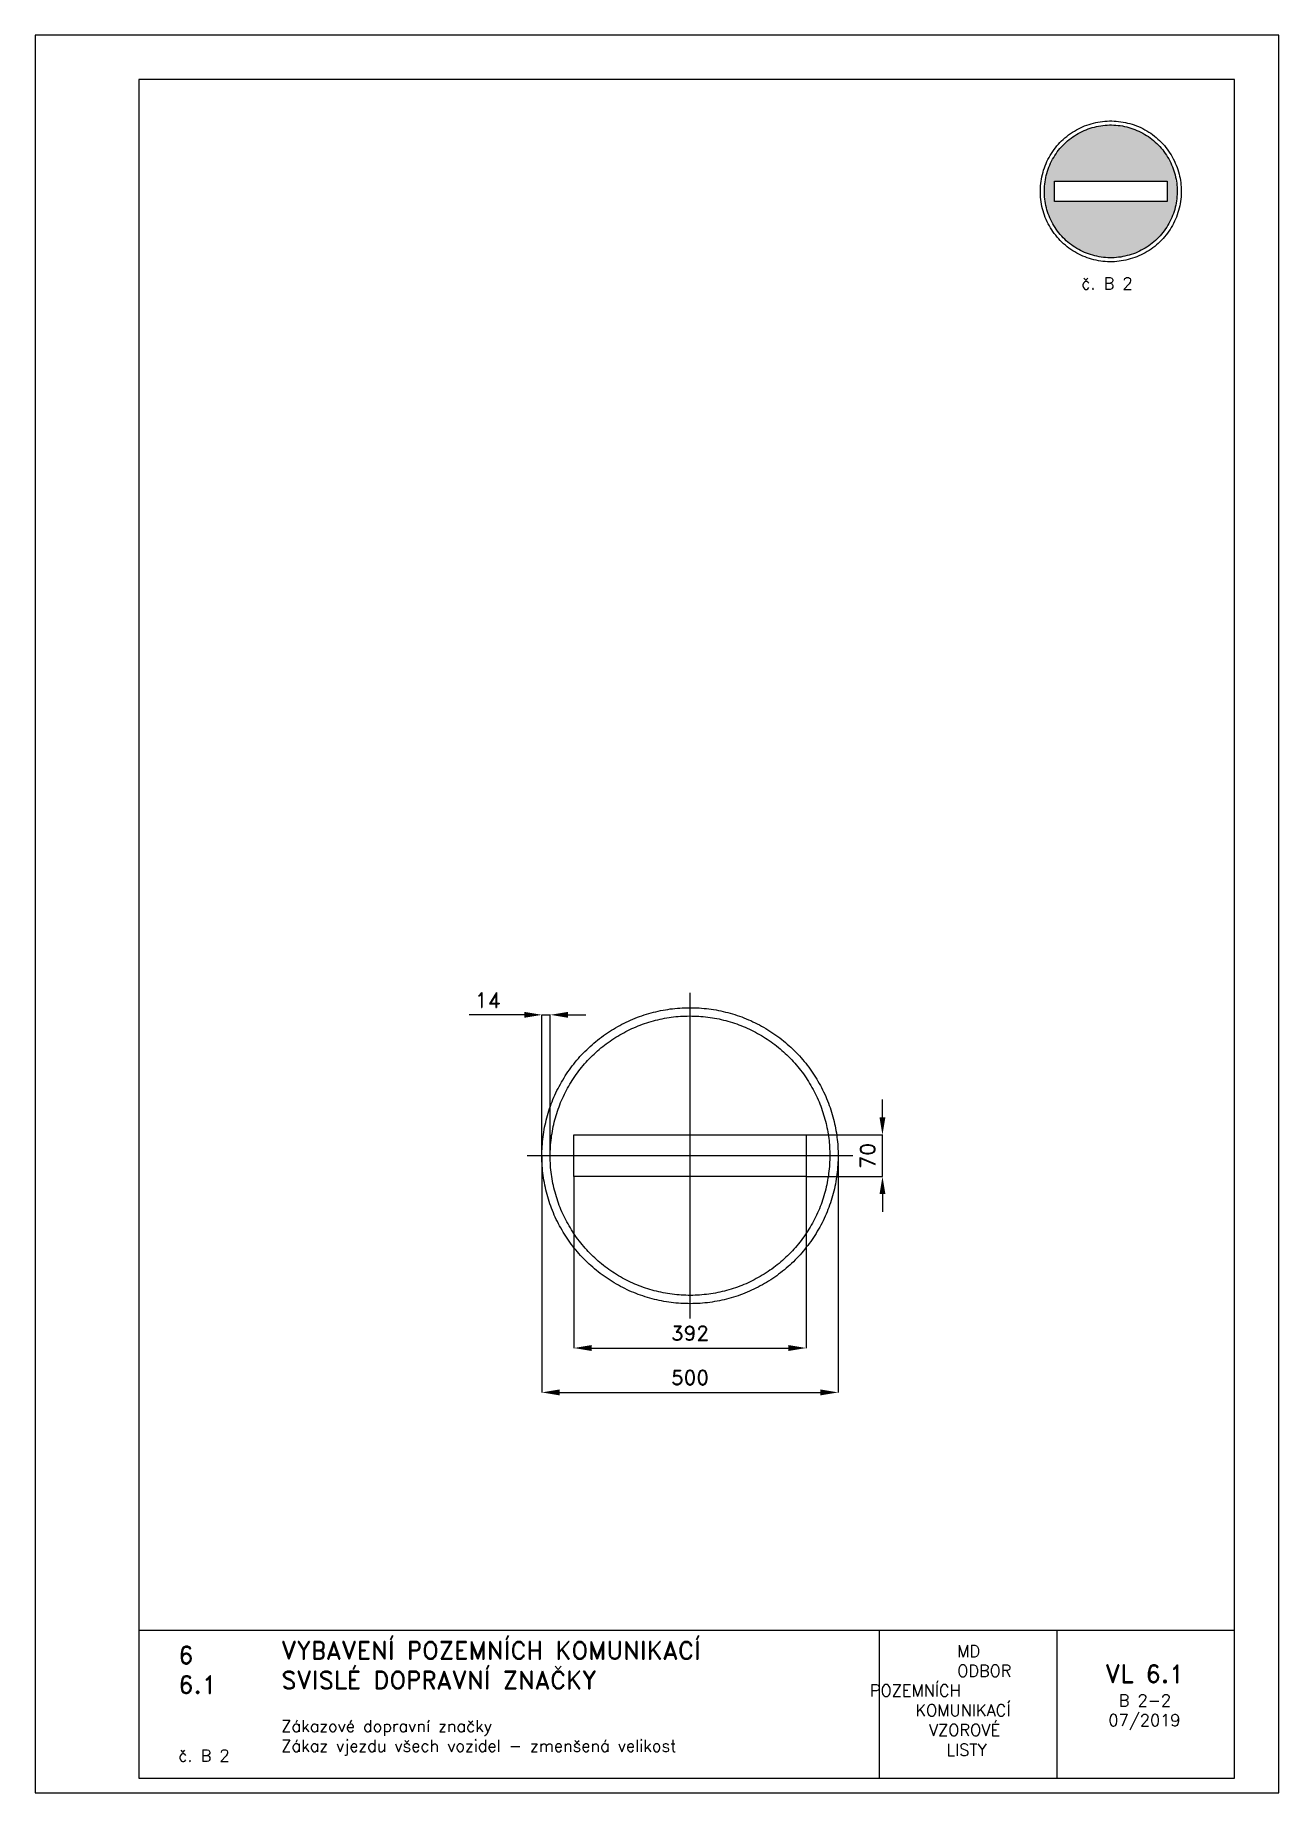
# Paper-space layout 'B 2-2' of a CAD drawing. Header units: millimetres. Extents: x 0 to 210, y 0 to 297.
# The model-space entities are those that its viewports show. They can reach past a viewport. Long polylines and large blocks are cut down to what shows.
import ezdxf

# ---------------------------------------------------------------- set-up
doc = ezdxf.new("R2010")
doc.units = ezdxf.units.MM
doc.header["$LTSCALE"] = 5
doc.linetypes.add('ČERCHOVANÁX2', pattern=[2, 1, -0.5, 0, -0.5])
for name, color, linetype in [('Kóty', 2, 'Continuous'), ('Rozpiska', 7, 'Continuous'), ('Značka', 7, 'Continuous')]:
    doc.layers.add(name, color=color, linetype=linetype)
doc.layers.add('Rámeček', color=6, linetype='Continuous', plot=False)
doc.styles.get("Standard").update_dxf_attribs({"font": 'romand.shx', "height": 25})
doc.dimstyles.get("Standard").update_dxf_attribs({"dimtxt": 25, "dimasz": 30, "dimexe": 0.18, "dimexo": 0.0625, "dimgap": 12.5, "dimtad": 1, "dimdec": 0, "dimzin": 0, "dimdsep": 46, "dimtxsty": 'Standard', "dimcen": 0.09, "dimadec": 0, "dimazin": 0, "dimtfac": 1, "dimtdec": 0, "dimtofl": 0, "dimtmove": 0, "dimatfit": 3, "dimfxl": 1, "dimtolj": 1, "dimtzin": 0, "dimarcsym": 0})

# ---------------------------------------------------------------- blocks, each defined once
blk = doc.blocks.new('*D1')
at = {"layer": 'Defpoints', "color": 0, "transparency": 16777216}
for p in [(-196, -34.9), (196, -34.9), (196, -324.9)]:
    blk.add_point(p, dxfattribs=at)
at = {"layer": 'Kóty', "color": 0, "lineweight": -2, "transparency": 16777216}
for p, q in [((-196, -34.9), (-196, -325.1)), ((196, -34.9), (196, -325.1)), ((-166, -324.9), (166, -324.9))]:
    blk.add_line(p, q, dxfattribs=at)
at = {"layer": 'Kóty', "color": 0, "transparency": 16777216}
for points in [[(-166, -319.9), (-166, -329.9), (-196, -324.9)], [(166, -319.9), (166, -329.9), (196, -324.9)]]:
    blk.add_solid(points, dxfattribs=at)
at = {"layer": 'Kóty', "color": 0, "transparency": 16777216, "insert": (0, -299.9), "char_height": 25, "attachment_point": 5}
blk.add_mtext('\\A1;392', dxfattribs=at)
blk = doc.blocks.new('*D2')
at = {"layer": 'Defpoints', "color": 0, "transparency": 16777216}
for p in [(-250, 0), (250, 0.1), (250, -399.9)]:
    blk.add_point(p, dxfattribs=at)
at = {"layer": 'Kóty', "color": 0, "lineweight": -2, "transparency": 16777216}
for p, q in [((250, 0.1), (250, -400.1)), ((-250, -0.1), (-250, -400.1)), ((-220, -399.9), (220, -399.9))]:
    blk.add_line(p, q, dxfattribs=at)
at = {"layer": 'Kóty', "color": 0, "transparency": 16777216}
for points in [[(-220, -394.9), (-220, -404.9), (-250, -399.9)], [(220, -394.9), (220, -404.9), (250, -399.9)]]:
    blk.add_solid(points, dxfattribs=at)
at = {"layer": 'Kóty', "color": 0, "transparency": 16777216, "insert": (0, -374.9), "char_height": 25, "attachment_point": 5}
blk.add_mtext('\\A1;500', dxfattribs=at)
blk = doc.blocks.new('*D3')
at = {"layer": 'Defpoints', "color": 0, "transparency": 16777216}
for p in [(-250, 238.1), (-250, 0), (-236, 0)]:
    blk.add_point(p, dxfattribs=at)
at = {"layer": 'Kóty', "color": 0, "lineweight": -2, "transparency": 16777216}
for p, q in [((-280, 238.1), (-373.1, 238.1)), ((-250, 0.1), (-250, 238.3)), ((-236, 0.1), (-236, 238.3)), ((-206, 238.1), (-176, 238.1))]:
    blk.add_line(p, q, dxfattribs=at)
at = {"layer": 'Kóty', "color": 0, "transparency": 16777216}
for points in [[(-280, 243.1), (-280, 233.1), (-250, 238.1)], [(-206, 243.1), (-206, 233.1), (-236, 238.1)]]:
    blk.add_solid(points, dxfattribs=at)
at = {"layer": 'Kóty', "color": 0, "transparency": 16777216, "insert": (-341.6, 263.1), "char_height": 25, "attachment_point": 5}
blk.add_mtext('\\A1;14', dxfattribs=at)

msp = doc.modelspace()

# ---------------------------------------------------------------- linework, layer by layer
at = {"layer": 'Kóty'}
for p, q in [((325, 65.1), (325, 95.1)), ((196.1, 35.1), (325.2, 35.1)), ((196.1, -34.9), (325.2, -34.9)), ((325, -64.9), (325, -94.9))]:
    msp.add_line(p, q, dxfattribs=at)
for points in [[(-250, 238.1), (-236, 238.1)], [(325.2, -34.9), (325.2, 35.1)]]:
    msp.add_lwpolyline(points, dxfattribs=at)
for points in [[(320, 65.1), (330, 65.1), (325, 35.1)], [(320, -64.9), (330, -64.9), (325, -34.9)]]:
    msp.add_solid(points, dxfattribs=at)
at = {"layer": 'Značka', "color": 6, "linetype": 'ČERCHOVANÁX2', "lineweight": 25, "ltscale": 5}
for p, q in [((0, 275), (0, -275)), ((275, 0), (-275, 0))]:
    msp.add_line(p, q, dxfattribs=at)
at = {"layer": 'Značka', "color": 5}
msp.add_lwpolyline([(250, 0.1), (250, -1.5), (250, -3.1, -0.032167), (247.5, -35.7, -0.035723), (240.6, -67.7, -0.036666), (229.9, -98.6, -0.034755), (214.9, -127.7, -0.034039), (196.4, -154.7, -0.034453), (174.5, -179, -0.034561), (149.7, -200.3, -0.034427), (122.2, -218, -0.034389), (92.7, -232.2, -0.034418), (61.6, -242.2, -0.034423), (29.4, -248.3, -0.034417), (-3.3, -249.9, -0.034416), (-35.9, -247.4, -0.034417), (-67.8, -240.5, -0.034417), (-98.7, -229.7, -0.034417), (-127.8, -214.7, -0.034417), (-154.8, -196.3, -0.034417), (-179.1, -174.3, -0.034416), (-200.4, -149.5, -0.034417), (-218.1, -122, -0.034417), (-232.3, -92.6, -0.034417), (-242.3, -61.4, -0.034417), (-248.4, -29.3, -0.034417), (-250, 3.4, -0.034417), (-247.5, 36, -0.034417), (-240.6, 68, -0.034417), (-229.8, 98.9, -0.034417), (-214.8, 127.9, -0.034416), (-196.4, 155, -0.034417), (-174.4, 179.2, -0.034416), (-149.6, 200.5, -0.034417), (-122.1, 218.2, -0.034417), (-92.7, 232.4, -0.034418), (-61.5, 242.4, -0.034415), (-29.4, 248.5, -0.034416), (3.3, 250.1, -0.034417), (35.9, 247.6, -0.034418), (67.9, 240.7, -0.034417), (98.7, 229.9, -0.034416), (127.8, 215, -0.034418), (154.9, 196.5, -0.034407), (179.1, 174.6, -0.034414), (200.4, 149.8, -0.034487), (218.1, 122.3, -0.034419), (232.3, 92.8, -0.034075), (242.3, 61.7, -0.032791), (248.2, 31.1, -0.034265), (250, 0.1)], format="xyb", dxfattribs=at)
at = {"layer": 'Značka', "color": 1}
msp.add_lwpolyline([(236, 0.2), (236, -1.4), (236, -3, -0.032152), (233.6, -33.8, -0.035902), (227.1, -64, -0.036849), (217, -93.1, -0.034876), (202.9, -120.5, -0.034158), (185.4, -146.1, -0.034558), (164.7, -168.9, -0.034667), (141.3, -189.1, -0.034532), (115.3, -205.8, -0.034494), (87.5, -219.2, -0.034522), (58.1, -228.6, -0.034527), (27.8, -234.3, -0.034521), (-3.1, -235.9, -0.03452), (-33.9, -233.5, -0.034521), (-64, -227, -0.034521), (-93.2, -216.8, -0.034521), (-120.7, -202.7, -0.034521), (-146.2, -185.3, -0.034521), (-169, -164.6, -0.03452), (-189.2, -141.1, -0.034521), (-205.9, -115.2, -0.034521), (-219.3, -87.4, -0.034521), (-228.7, -58, -0.034521), (-234.5, -27.6, -0.034521), (-236, 3.2, -0.034521), (-233.6, 34, -0.034521), (-227.1, 64.2, -0.034521), (-216.9, 93.3, -0.034521), (-202.8, 120.8, -0.03452), (-185.4, 146.3, -0.034521), (-164.7, 169.2, -0.03452), (-141.3, 189.3, -0.034521), (-115.3, 206, -0.034521), (-87.5, 219.4, -0.034522), (-58.1, 228.9, -0.034519), (-27.7, 234.6, -0.03452), (3.1, 236.1, -0.03452), (33.9, 233.8, -0.034522), (64.1, 227.3, -0.034521), (93.2, 217.1, -0.03452), (120.7, 202.9, -0.034522), (146.2, 185.5, -0.034511), (169.1, 164.8, -0.034518), (189.2, 141.4, -0.034591), (205.9, 115.4, -0.034523), (219.3, 87.6, -0.034181), (228.8, 58.2, -0.032898), (234.3, 29.4, -0.03433)], format="xyb", close=True, dxfattribs=at)
msp.add_lwpolyline([(-196, -34.9), (-196, 35.1), (196, 35.1), (196, -34.9), (-196, -34.9)], dxfattribs=at)

# ---------------------------------------------------------------- texts
at = {"layer": 'Kóty', "insert": (300, 0.1), "char_height": 25, "attachment_point": 5, "rotation": 90}
msp.add_mtext('\\A1;70', dxfattribs=at)

# ---------------------------------------------------------------- dimensions: what is measured, and where the dimension line sits
at = {"layer": 'Kóty'}
for base, p1, p2, picture, middle in [((-250, 238.1), (-236, 0), (-250, 0), '*D3', (-341.6, 263.1)), ((250, -399.9), (-250, 0), (250, 0.1), '*D2', (0, -374.9)), ((196, -324.9), (-196, -34.9), (196, -34.9), '*D1', (0, -299.9))]:
    dim = msp.add_linear_dim(base=base, p1=p1, p2=p2, dimstyle='Standard', dxfattribs=at)
    dim.commit()
    dim.dimension.update_dxf_attribs({"geometry": picture, "text_midpoint": middle})

psp = doc.layouts.new('B 2-2')

# ---------------------------------------------------------------- hatches: boundary and pattern name
at = {"layer": 'Značka'}
h = psp.add_hatch(color=10, dxfattribs=at)
h.dxf.hatch_style = 1
h.paths.add_polyline_path([(172.11, 268.91), (172.11, 272.3), (191.14, 272.3), (191.14, 268.91)], flags=16)
edge = h.paths.add_edge_path()
edge.add_line((192.84, 270.61), (192.84, 270.53))
edge.add_line((192.84, 270.53), (192.84, 270.46))
edge.add_arc((181.43, 270.59), 11.41, 351.9486, 359.318, ccw=False)
edge.add_arc((182.54, 270.43), 10.29, 343.7793, 351.9626, ccw=False)
edge.add_arc((182.74, 270.15), 10.02, 336.6382, 345.0375, ccw=False)
edge.add_arc((182.23, 270.37), 10.57, 328.6828, 336.6445, ccw=False)
edge.add_arc((181.96, 270.34), 10.79, 321.7698, 329.568, ccw=False)
edge.add_arc((182.06, 270.25), 10.66, 313.8835, 321.7764, ccw=False)
edge.add_arc((181.98, 270.13), 10.63, 306.738, 314.6554, ccw=False)
edge.add_arc((181.95, 270.16), 10.67, 298.8601, 306.7469, ccw=False)
edge.add_arc((181.82, 270.1), 10.68, 291.7478, 299.6261, ccw=False)
edge.add_arc((181.83, 270.09), 10.67, 283.8705, 291.7554, ccw=False)
edge.add_arc((181.69, 270.06), 10.67, 276.7457, 284.6319, ccw=False)
edge.add_arc((181.69, 270.06), 10.67, 268.8689, 276.7535, ccw=False)
edge.add_arc((181.55, 270.06), 10.67, 261.7462, 269.6307, ccw=False)
edge.add_arc((181.54, 270.06), 10.67, 253.8691, 261.7537, ccw=False)
edge.add_arc((181.41, 270.1), 10.67, 246.7465, 254.6312, ccw=False)
edge.add_arc((181.41, 270.1), 10.67, 238.8692, 246.7537, ccw=False)
edge.add_arc((181.28, 270.17), 10.67, 231.7458, 239.6304, ccw=False)
edge.add_arc((181.28, 270.17), 10.67, 223.8698, 231.7545, ccw=False)
edge.add_arc((181.18, 270.28), 10.67, 216.7454, 224.63, ccw=False)
edge.add_arc((181.18, 270.28), 10.67, 208.8694, 216.754, ccw=False)
edge.add_arc((181.11, 270.4), 10.67, 201.7463, 209.6309, ccw=False)
edge.add_arc((181.11, 270.4), 10.67, 193.8693, 201.7539, ccw=False)
edge.add_arc((181.08, 270.54), 10.67, 186.746, 194.6306, ccw=False)
edge.add_arc((181.08, 270.54), 10.67, 178.8692, 186.7538, ccw=False)
edge.add_arc((181.08, 270.68), 10.67, 171.7462, 179.6307, ccw=False)
edge.add_arc((181.08, 270.68), 10.67, 163.8691, 171.7537, ccw=False)
edge.add_arc((181.12, 270.82), 10.67, 156.7465, 164.6312, ccw=False)
edge.add_arc((181.12, 270.82), 10.67, 148.8692, 156.7537, ccw=False)
edge.add_arc((181.19, 270.94), 10.67, 141.7459, 149.6305, ccw=False)
edge.add_arc((181.19, 270.95), 10.67, 133.8696, 141.7545, ccw=False)
edge.add_arc((181.29, 271.04), 10.67, 126.7456, 134.6303, ccw=False)
edge.add_arc((181.3, 271.04), 10.67, 118.8697, 126.754, ccw=False)
edge.add_arc((181.42, 271.11), 10.67, 111.7456, 119.6301, ccw=False)
edge.add_arc((181.42, 271.12), 10.67, 103.8694, 111.7541, ccw=False)
edge.add_arc((181.56, 271.15), 10.67, 96.7463, 104.6311, ccw=False)
edge.add_arc((181.56, 271.15), 10.67, 88.8695, 96.7541, ccw=False)
edge.add_arc((181.7, 271.15), 10.67, 81.7459, 89.6307, ccw=False)
edge.add_arc((181.7, 271.15), 10.67, 73.8686, 81.7532, ccw=False)
edge.add_arc((181.84, 271.11), 10.67, 66.7471, 74.6313, ccw=False)
edge.add_arc((181.84, 271.11), 10.67, 58.869, 66.7534, ccw=False)
edge.add_arc((181.96, 271.04), 10.67, 51.745, 59.63, ccw=False)
edge.add_arc((181.96, 271.03), 10.67, 43.8721, 51.7544, ccw=False)
edge.add_arc((182.06, 270.93), 10.67, 36.7485, 44.6323, ccw=False)
edge.add_arc((182.08, 270.95), 10.65, 28.8581, 36.7588, ccw=False)
edge.add_arc((182.14, 270.81), 10.67, 21.729, 29.6139, ccw=False)
edge.add_arc((182.03, 270.77), 10.78, 13.9279, 21.7347, ccw=False)
edge.add_arc((182.19, 270.66), 10.65, 7.1977, 14.7103, ccw=False)
edge.add_arc((182.67, 270.72), 10.17, -0.6383, 7.2116, ccw=False)

# ---------------------------------------------------------------- linework, layer by layer
at = {"layer": 'Rozpiska', "color": 7}
for p, q in [((17.5, 27.5), (202.5, 27.5)), ((142.5, 27.5), (142.5, 2.5)), ((172.5, 27.5), (172.5, 2.5))]:
    psp.add_line(p, q, dxfattribs=at)
psp.add_lwpolyline([(17.5, 2.5), (202.5, 2.5), (202.5, 289.5), (17.5, 289.5)], close=True, dxfattribs=at)
at = {"layer": 'Značka', "color": 7}
psp.add_lwpolyline([(193.52, 270.61), (193.52, 270.53), (193.52, 270.45, -0.032168), (193.4, 268.9, -0.035723), (193.07, 267.38, -0.036667), (192.56, 265.91, -0.034754), (191.84, 264.52, -0.034039), (190.97, 263.24, -0.034453), (189.92, 262.09, -0.03456), (188.74, 261.07, -0.034426), (187.43, 260.23, -0.034389), (186.03, 259.55, -0.034418), (184.55, 259.08, -0.034424), (183.02, 258.79, -0.034417), (181.47, 258.71, -0.034416), (179.92, 258.83, -0.034417), (178.39, 259.16, -0.034417), (176.93, 259.67, -0.034417), (175.54, 260.38, -0.034417), (174.26, 261.26, -0.034417), (173.1, 262.31, -0.034417), (172.09, 263.49, -0.034417), (171.25, 264.79, -0.034417), (170.57, 266.2, -0.034417), (170.1, 267.68, -0.034417), (169.81, 269.21, -0.034417), (169.73, 270.76, -0.034417), (169.85, 272.31, -0.034417), (170.18, 273.83, -0.034417), (170.69, 275.3, -0.034417), (171.4, 276.69, -0.034417), (172.28, 277.97, -0.034416), (173.32, 279.12, -0.034418), (174.5, 280.14, -0.034417), (175.81, 280.98, -0.034415), (177.21, 281.66, -0.034415), (178.7, 282.13, -0.034415), (180.22, 282.42, -0.034416), (181.78, 282.5, -0.034417), (183.33, 282.38, -0.034417), (184.85, 282.05, -0.034417), (186.32, 281.54, -0.034417), (187.7, 280.83, -0.034417), (188.99, 279.95, -0.034407), (190.14, 278.9, -0.034414), (191.16, 277.72, -0.034488), (192, 276.42, -0.034419), (192.67, 275.01, -0.034077), (193.15, 273.53, -0.03279), (193.43, 272.08, -0.034265), (193.52, 270.61)], format="xyb", dxfattribs=at)
at = {"layer": 'Značka', "color": 10}
psp.add_lwpolyline([(192.84, 270.61), (192.84, 270.53), (192.84, 270.46, -0.032166), (192.72, 269, -0.035722), (192.42, 267.56, -0.036665), (191.93, 266.18, -0.034754), (191.26, 264.87, -0.034039), (190.43, 263.66, -0.034453), (189.45, 262.57, -0.03456), (188.34, 261.62, -0.034426), (187.1, 260.82, -0.034389), (185.78, 260.18, -0.034418), (184.38, 259.74, -0.034424), (182.94, 259.46, -0.034417), (181.48, 259.39, -0.034416), (180.01, 259.5, -0.034417), (178.58, 259.81, -0.034417), (177.19, 260.3, -0.034416), (175.89, 260.97, -0.034417), (174.68, 261.79, -0.034417), (173.59, 262.78, -0.034417), (172.63, 263.89, -0.034417), (171.84, 265.13, -0.034417), (171.2, 266.45, -0.034417), (170.75, 267.84, -0.034417), (170.48, 269.29, -0.034417), (170.41, 270.75, -0.034417), (170.52, 272.21, -0.034417), (170.83, 273.65, -0.034417), (171.32, 275.03, -0.034416), (171.99, 276.34, -0.034417), (172.81, 277.55, -0.034418), (173.8, 278.64, -0.034417), (174.91, 279.59, -0.034415), (176.14, 280.39, -0.034416), (177.47, 281.03, -0.034417), (178.86, 281.47, -0.034418), (180.3, 281.75, -0.034417), (181.77, 281.82, -0.034417), (183.23, 281.71, -0.034417), (184.67, 281.4, -0.034415), (186.05, 280.91, -0.034416), (187.36, 280.24, -0.034418), (188.57, 279.42, -0.034406), (189.66, 278.43, -0.034413), (190.61, 277.32, -0.034487), (191.41, 276.08, -0.034418), (192.04, 274.76, -0.034077), (192.49, 273.37, -0.032792), (192.76, 272, -0.034265), (192.84, 270.61)], format="xyb", dxfattribs=at)
psp.add_lwpolyline([(172.11, 268.91), (172.11, 272.3), (191.14, 272.3), (191.14, 268.91), (172.11, 268.91)], dxfattribs=at)

# ---------------------------------------------------------------- texts
at = {"layer": 'Rozpiska', "color": 7, "attachment_point": 1}
for s, width, heights, insert, char_height in [('\\pi8.99147;{\\C6;č. B 2}', 27.9829, [2.67], (167.66, 256.05), 2), ('6', 149.0422, [0], (24.17, 24.77), 3), ('{\\C6;VYBAVENÍ POZEMNÍCH KOMUNIKACÍ\\P}SVISLÉ DOPRAVNÍ ZNAČKY{\\H1.34524x; }', 149.0422, [0], (41.56, 25.56), 3), ('\\pi14.7414;{\\C6;MD\\P\\pi2.36044;}ODBOR POZEMNÍCH{\\H1.57143x; }\\P\\pi7.69378;KOMUNIKACÍ{\\H1.5x; }\\P\\pi9.97949;{\\C6;VZOROVÉ\\H1.47619x; \\H0.67742x;\\P\\pi12.93187;LISTY\\H1.26984x; }', 33.1018, [0], (140.95, 24.95), 2), ('\\pi1.03113;{\\H1.5x;\\C6;VL 6.1\\P\\pi3.31682;\\H0.66667x;B 2-2\\H1.66666x; \\H0.6x;\\P\\pi1.5549;07/2019\\H1.80159x; }', 16.0623, [0], (179.66, 21.61), 2), ('6.1', 149.0422, [0], (24.17, 19.78), 3), ('{\\C6;Zákazové dopravní značky\\P}Zákaz vjezdu všech vozidel - zmenšená velikost{\\H1.83333x; }', 149.0422, [0], (41.56, 12.29), 2), ('{\\C6;č. B 2}', 18.3305, [2.67], (24.17, 7.28), 2)]:
    psp.add_mtext_dynamic_manual_height_columns(s, width=width, gutter_width=100, heights=heights, dxfattribs=dict(at, insert=insert, char_height=char_height))

# ---------------------------------------------------------------- viewports
at = {"layer": 'Rámeček'}
psp.add_viewport(center=(105, 148.5), size=(210, 297), view_center_point=(-55.72, 408.48), view_height=2970, dxfattribs=at)

doc.saveas('drawing.dxf')
